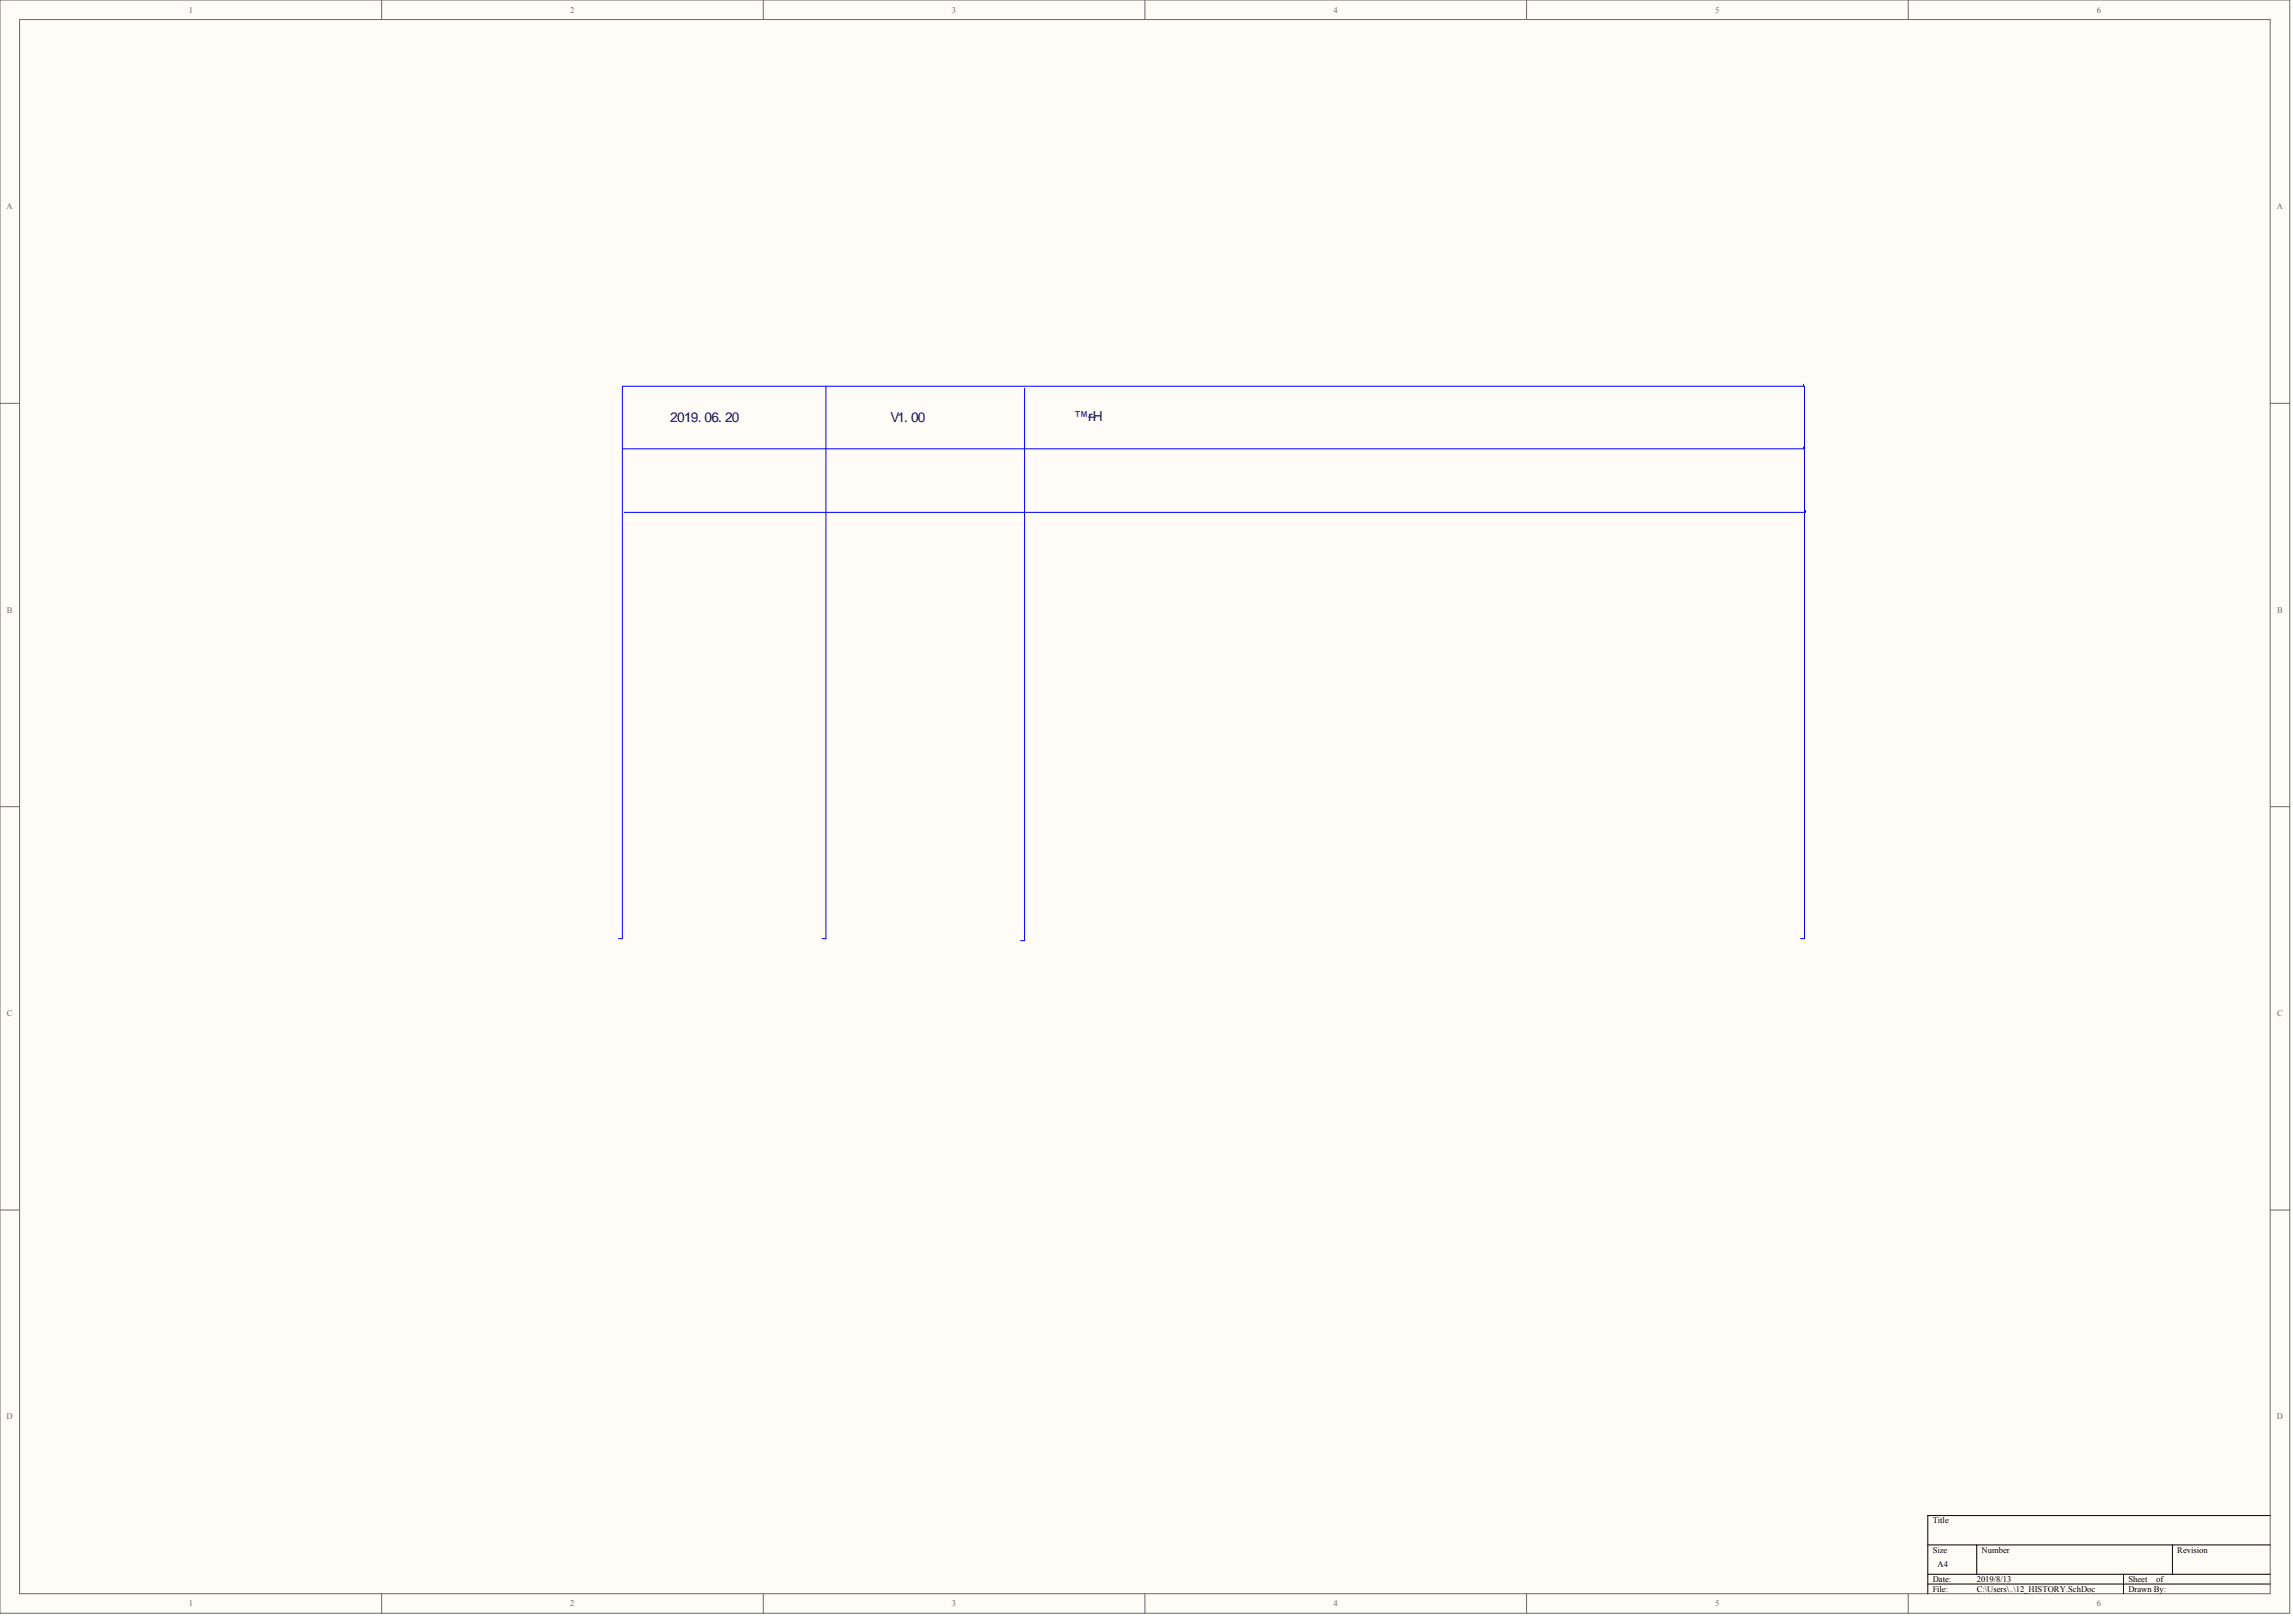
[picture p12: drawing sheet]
<svg xmlns="http://www.w3.org/2000/svg" width="840mm" height="594mm" viewBox="0 0 840 594" stroke-linecap="round" stroke-linejoin="round" font-family="sans-serif">
<defs><g id="words">
<g font-size="5" fill="#000080">
<text x="245.4" y="154.3">2019. 06. 20</text>
<text x="326.1" y="154.3">V1. 00</text>
<text x="393.4" y="154">™–</text>
<text x="398.4" y="154">rH</text>
</g>
<g font-size="3.1" fill="#696969">
<text x="69.1" y="4.6">1</text>
<text x="208.8" y="4.6">2</text>
<text x="348.6" y="4.6">3</text>
<text x="488.3" y="4.6">4</text>
<text x="628.1" y="4.6">5</text>
<text x="767.8" y="4.6">6</text>
<text x="2.4" y="76.6">A</text>
<text x="833.7" y="76.6">A</text>
<text x="2.5" y="224.2">B</text>
<text x="833.8" y="224.2">B</text>
<text x="2.5" y="371.9">C</text>
<text x="833.8" y="371.9">C</text>
<text x="2.4" y="519.5">D</text>
<text x="833.7" y="519.5">D</text>
<text x="69.1" y="588">1</text>
<text x="208.8" y="588">2</text>
<text x="348.6" y="588">3</text>
<text x="488.3" y="588">4</text>
<text x="628.1" y="588">5</text>
<text x="767.8" y="588">6</text>
</g>
<g font-size="3.1">
<text x="707.7" y="557.6">Title</text>
<text x="707.7" y="568.3">Size</text>
<text x="725.6" y="568.3">Number</text>
<text x="797.3" y="568.3">Revision</text>
<text x="709.5" y="573.7">A4</text>
<text x="707.7" y="579">Date:</text>
<text x="723.8" y="579">2019/8/13</text>
<text x="779.3" y="579">Sheet</text>
<text x="789.5" y="579">of</text>
<text x="707.7" y="582.6">File:</text>
<text x="723.8" y="582.6">C:\Users\..\12_HISTORY.SchDoc</text>
<text x="779.3" y="582.6">Drawn By:</text>
</g>
</g></defs>
<g fill="#fffcf8" stroke="#696969" stroke-width=".37">
<path d="M0 0h838.4v590.5h-838.4z"/>
<path d="M7.2 7.2h824.1v576.2h-824.1z"/>
</g>
<g fill="none" stroke="#696969" stroke-width=".37">
<path d="M139.7 0v7.2M279.5 0v7.2M419.2 0v7.2M559 0v7.2M698.7 0v7.2M0 147.6h7.2M831.3 147.6h7.2M0 295.3h7.2M831.3 295.3h7.2M0 442.9h7.2M831.3 442.9h7.2M139.7 583.4v7.2"/>
<path d="M279.5 583.4v7.2M419.2 583.4v7.2M559 583.4v7.2M698.7 583.4v7.2"/>
</g>
<path d="M831.3 554.8h-125.4v28.6M705.9 565.5h125.4M705.9 576.2h125.4M705.9 579.8h125.4M723.8 565.5v10.7M777.6 576.2v7.2M795.5 565.5v10.7" fill="none" stroke="#000" stroke-width=".37"/>
<path d="M302.4 141.4v202.2h-1.4M375.2 142.1v202.2h-1.5M660.4 140.7v.7h-432.5v202.2h-1.4M660.7 141.4v202.2h-1.4M660.4 163.6v.7h-432.5M661.1 186.8v.7h-432.5" fill="none" stroke="#00f" stroke-width=".37"/>
<use href="#words"/>
</svg>
